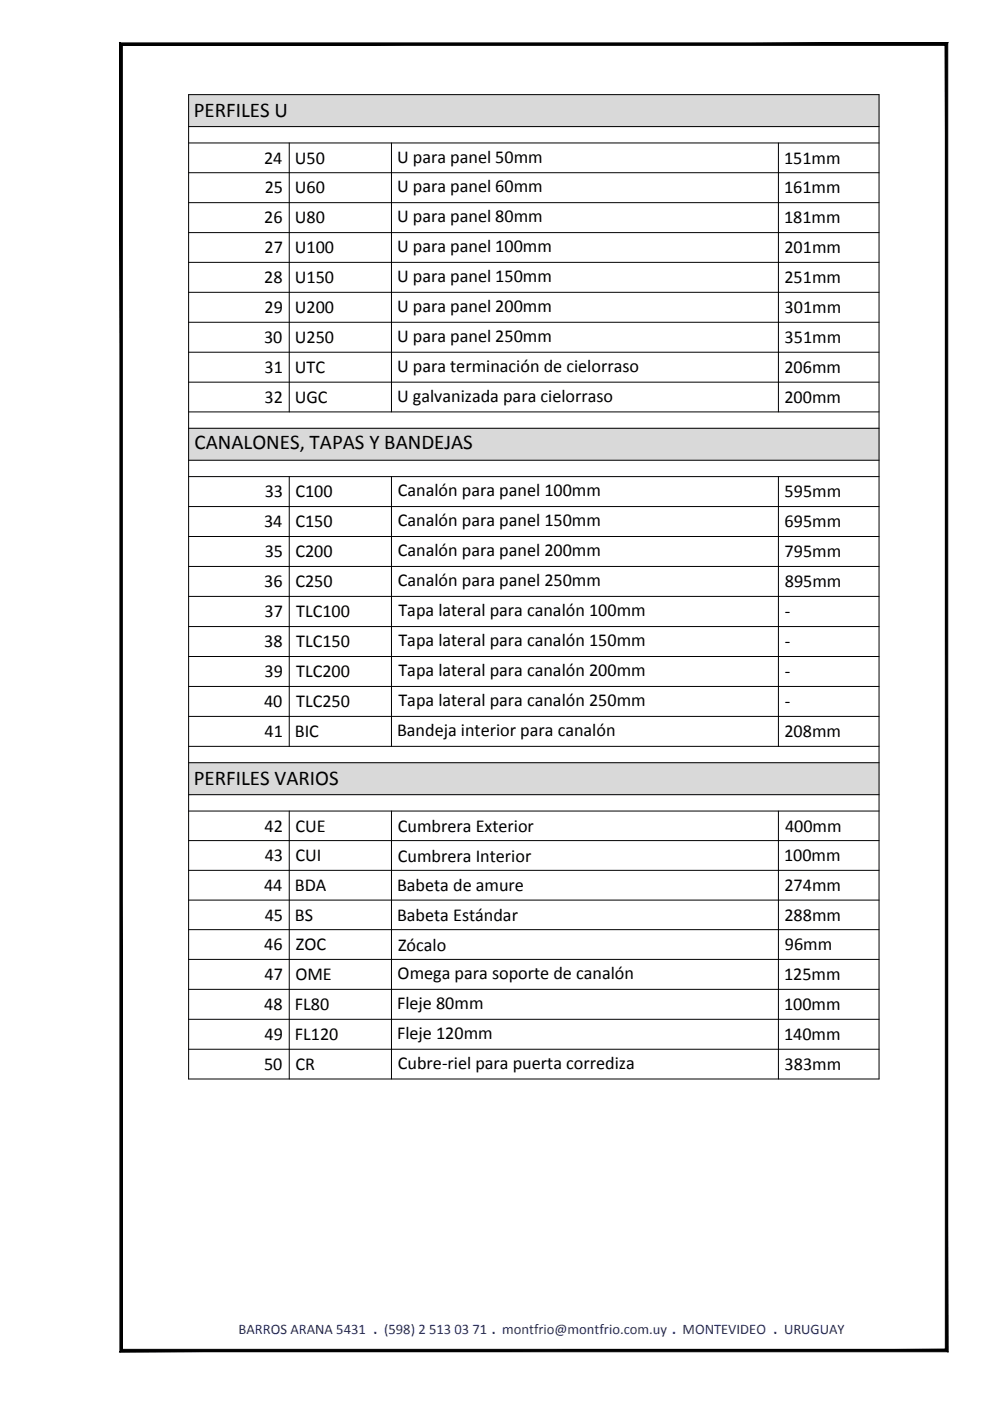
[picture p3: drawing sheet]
<svg xmlns="http://www.w3.org/2000/svg" width="210mm" height="297mm" viewBox="0 0 210 297" stroke-linecap="round" stroke-linejoin="round" font-family="sans-serif">
<defs><g id="words">
<g font-size="4.4">
<text x="41.1" y="24.8">PERFILES U</text>
<text x="41.3" y="95.3">CANALONES, TAPAS Y BANDEJAS</text>
<text x="41.1" y="166.5">PERFILES VARIOS</text>
</g>
<g font-size="3.9">
<text x="56" y="34.7">24</text>
<text x="62.5" y="34.7">U50</text>
<text x="84.2" y="34.5">U para panel 50mm</text>
<text x="166.2" y="34.7">151mm</text>
<text x="56.1" y="41">25</text>
<text x="62.5" y="41">U60</text>
<text x="84.2" y="40.8">U para panel 60mm</text>
<text x="166.2" y="41">161mm</text>
<text x="56" y="47.4">26</text>
<text x="62.5" y="47.4">U80</text>
<text x="84.2" y="47.1">U para panel 80mm</text>
<text x="166.2" y="47.4">181mm</text>
<text x="56.1" y="53.7">27</text>
<text x="62.5" y="53.7">U100</text>
<text x="84.2" y="53.5">U para panel 100mm</text>
<text x="166.3" y="53.7">201mm</text>
<text x="84.2" y="59.8">U para panel 150mm</text>
<text x="56" y="60">28</text>
<text x="62.5" y="60">U150</text>
<text x="166.3" y="60">251mm</text>
<text x="56.1" y="66.4">29</text>
<text x="62.5" y="66.4">U200</text>
<text x="84.2" y="66.1">U para panel 200mm</text>
<text x="166.4" y="66.4">301mm</text>
<text x="56" y="72.7">30</text>
<text x="62.5" y="72.7">U250</text>
<text x="84.2" y="72.5">U para panel 250mm</text>
<text x="166.4" y="72.7">351mm</text>
<text x="56.1" y="79.1">31</text>
<text x="62.5" y="79.1">UTC</text>
<text x="84.2" y="78.8">U para terminación de cielorraso</text>
<text x="166.3" y="79.1">206mm</text>
<text x="56.1" y="85.4">32</text>
<text x="62.5" y="85.4">UGC</text>
<text x="84.2" y="85.2">U galvanizada para cielorraso</text>
<text x="166.3" y="85.4">200mm</text>
<text x="56.1" y="105.5">33</text>
<text x="62.6" y="105.5">C100</text>
<text x="84.4" y="105.2">Canalón para panel 100mm</text>
<text x="166.4" y="105.5">595mm</text>
<text x="56" y="111.8">34</text>
<text x="62.6" y="111.8">C150</text>
<text x="84.4" y="111.6">Canalón para panel 150mm</text>
<text x="166.4" y="111.8">695mm</text>
<text x="56.1" y="118.2">35</text>
<text x="62.6" y="118.2">C200</text>
<text x="84.4" y="117.9">Canalón para panel 200mm</text>
<text x="166.4" y="118.2">795mm</text>
<text x="56" y="124.5">36</text>
<text x="62.6" y="124.5">C250</text>
<text x="84.4" y="124.3">Canalón para panel 250mm</text>
<text x="166.4" y="124.5">895mm</text>
<text x="56.1" y="130.9">37</text>
<text x="62.8" y="130.9">TLC100</text>
<text x="84.5" y="130.6">Tapa lateral para canalón 100mm</text>
<text x="166.4" y="130.9">-</text>
<text x="56" y="137.2">38</text>
<text x="62.8" y="137.2">TLC150</text>
<text x="84.5" y="137">Tapa lateral para canalón 150mm</text>
<text x="166.4" y="137.2">-</text>
<text x="56.1" y="143.6">39</text>
<text x="62.8" y="143.6">TLC200</text>
<text x="84.5" y="143.3">Tapa lateral para canalón 200mm</text>
<text x="166.4" y="143.6">-</text>
<text x="56" y="149.9">40</text>
<text x="62.8" y="149.9">TLC250</text>
<text x="84.5" y="149.7">Tapa lateral para canalón 250mm</text>
<text x="166.4" y="149.9">-</text>
<text x="56.1" y="156.3">41</text>
<text x="62.5" y="156.3">BIC</text>
<text x="84.2" y="156">Bandeja interior para canalón</text>
<text x="166.3" y="156.3">208mm</text>
<text x="56.1" y="176.3">42</text>
<text x="62.6" y="176.3">CUE</text>
<text x="84.4" y="176.4">Cumbrera Exterior</text>
<text x="166.4" y="176.3">400mm</text>
<text x="56.1" y="182.6">43</text>
<text x="62.6" y="182.6">CUI</text>
<text x="84.4" y="182.7">Cumbrera Interior</text>
<text x="166.2" y="182.6">100mm</text>
<text x="56" y="188.9">44</text>
<text x="62.5" y="188.9">BDA</text>
<text x="84.2" y="189">Babeta de amure</text>
<text x="166.3" y="188.9">274mm</text>
<text x="56.1" y="195.2">45</text>
<text x="62.5" y="195.2">BS</text>
<text x="84.2" y="195.3">Babeta Estándar</text>
<text x="166.3" y="195.2">288mm</text>
<text x="56" y="201.5">46</text>
<text x="62.7" y="201.5">ZOC</text>
<text x="84.4" y="201.6">Zócalo</text>
<text x="166.4" y="201.5">96mm</text>
<text x="56.1" y="207.8">47</text>
<text x="62.6" y="207.8">OME</text>
<text x="84.3" y="207.6">Omega para soporte de canalón</text>
<text x="166.2" y="207.8">125mm</text>
<text x="56" y="214.2">48</text>
<text x="62.5" y="214.2">FL80</text>
<text x="84.2" y="213.9">Fleje 80mm</text>
<text x="166.2" y="214.2">100mm</text>
<text x="56.1" y="220.5">49</text>
<text x="62.5" y="220.5">FL120</text>
<text x="84.2" y="220.3">Fleje 120mm</text>
<text x="166.2" y="220.5">140mm</text>
<text x="56" y="226.8">50</text>
<text x="62.6" y="226.8">CR</text>
<text x="84.4" y="226.6">Cubre-riel para puerta corrediza</text>
<text x="166.4" y="226.8">383mm</text>
</g>
<text font-size="3.1" fill="#0012ba" x="50.6" y="282.7">BARROS ARANA 5431 . (598) 2 513 03 71 . montfrio@montfrio.com.uy . MONTEVIDEO . URUGUAY</text>
</g></defs>
<path d="M25.4 9.1l.5 .5 175-.5zM25.9 9.6l175-.5-.5 .5zM200.4 9.6l.5 277v-277.5zM200.4 9.6l.5 277-.5-.5zM25.4 286.6h175.5l-.5-.5zM25.4 286.6l.5-.5h174.5zM25.4 9.1v277.5l.5-.5zM25.4 9.1l.5 .5v276.5z" fill="#000" stroke="#000" stroke-width=".21"/>
<g fill="#d9d9d9" stroke="#d9d9d9" stroke-width=".21">
<path d="M40 20.1h146.4l-146.4 6.7zM40 26.8h146.4v-6.7z"/>
<path d="M40 90.8h146.4l-146.4 6.8zM40 97.6h146.4v-6.8z"/>
<path d="M40 161.7h146.4l-146.4 6.8zM40 168.5h146.4v-6.8z"/>
</g>
<g fill="none" stroke="#000" stroke-width=".21">
<path d="M40 20.1h146.4v208.7h-146.4zM40 26.8h146.4M40 30.3h146.4M40 36.6h146.4M61.3 30.3v57M83 30.3v57M165 30.3v57M40 43h146.4M40 49.3h146.4M40 55.6h146.4M40 62h146.4M40 68.3h146.4"/>
<path d="M40 74.7h146.4M40 81h146.4M40 87.3h146.4M40 90.8h146.4M40 97.6h146.4M40 101h146.4M40 107.4h146.4M40 113.7h146.4M61.3 101v57.2M83 101v57.2M165 101v57.2M40 120.1h146.4"/>
<path d="M40 126.4h146.4M40 132.8h146.4M40 139.2h146.4M40 145.5h146.4M40 151.9h146.4M40 158.2h146.4M40 161.7h146.4M40 168.5h146.4M40 172h146.4M40 178.2h146.4M61.3 172v56.8M83 172v56.8"/>
<path d="M165 172v56.8M40 184.5h146.4M40 190.8h146.4M40 197.1h146.4M40 203.4h146.4M40 209.8h146.4M40 216.1h146.4M40 222.5h146.4"/>
</g>
<use href="#words"/>
</svg>
